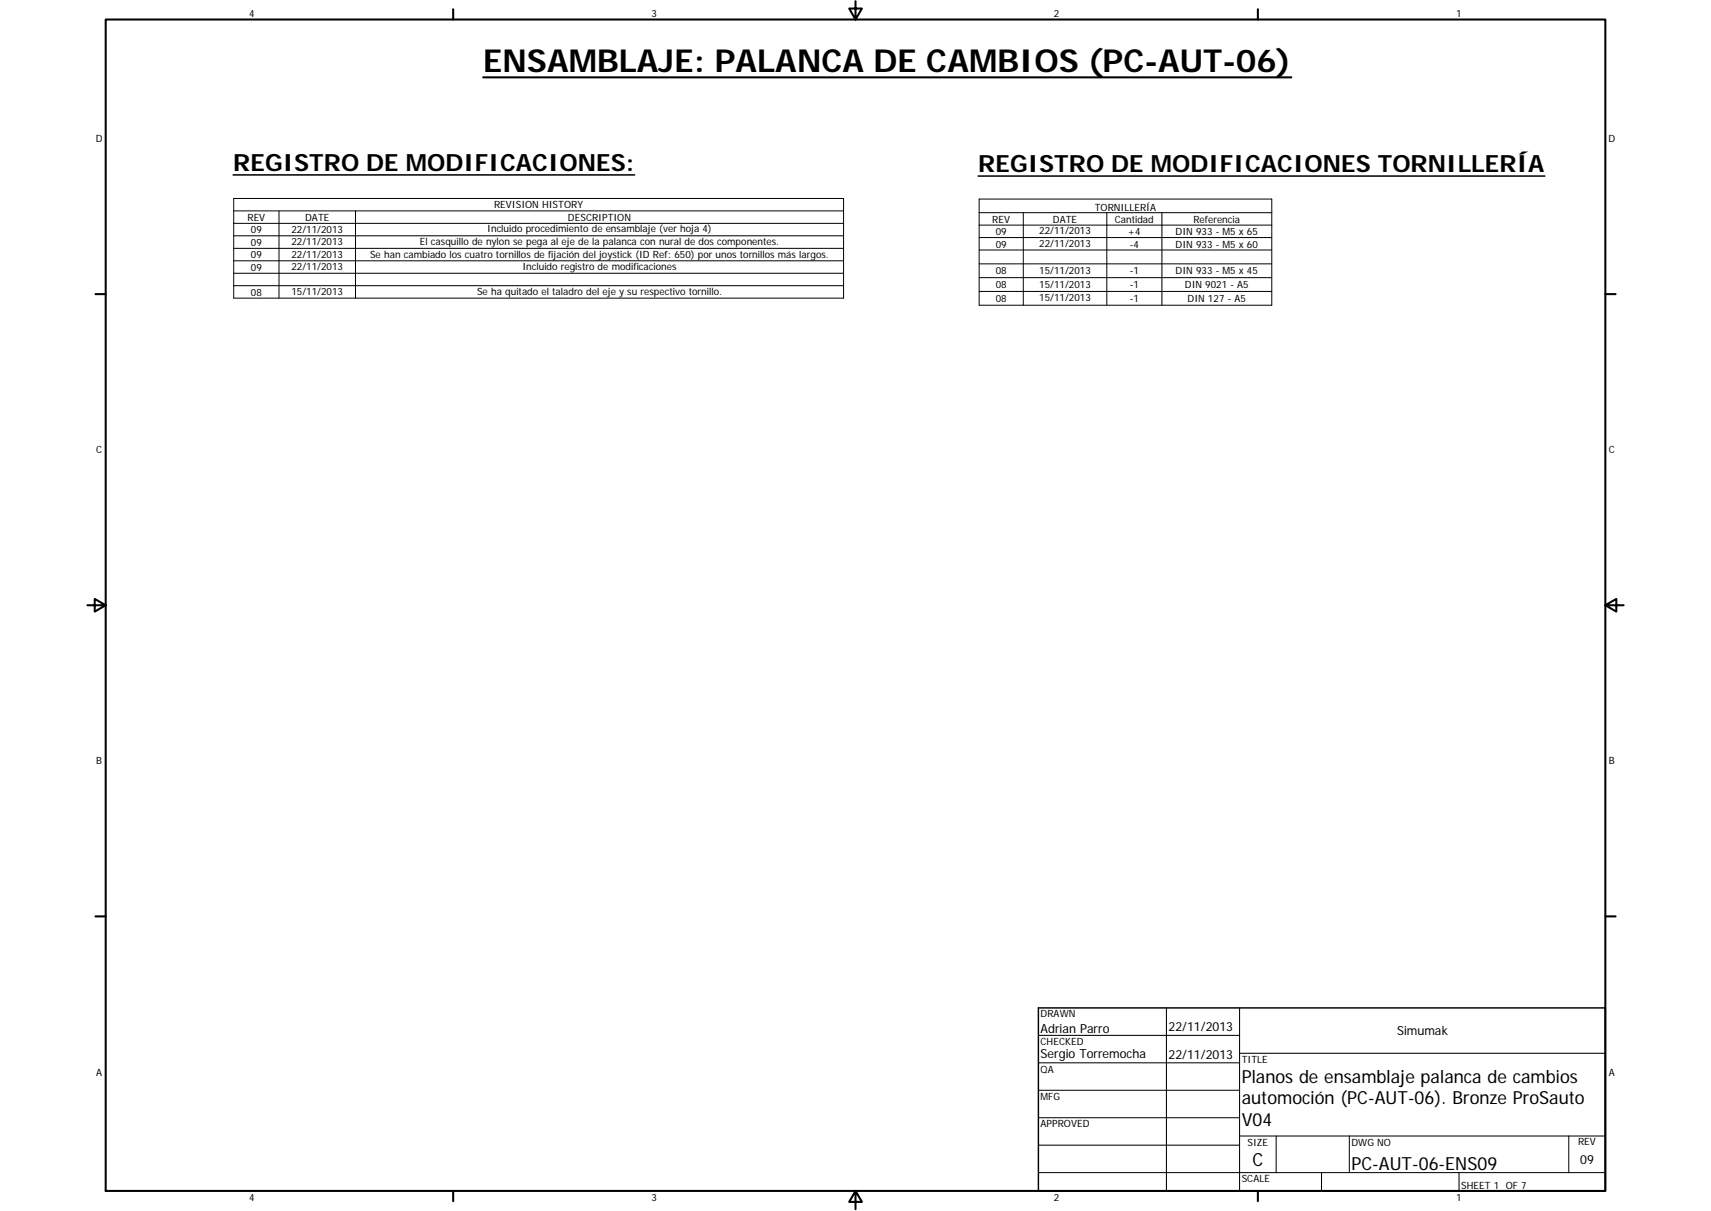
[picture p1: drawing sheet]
<svg xmlns="http://www.w3.org/2000/svg" width="594mm" height="420mm" viewBox="0 0 594 420" stroke-linecap="round" stroke-linejoin="round" font-family="sans-serif">
<defs><g id="words">
<text font-size="11" x="167.7" y="25.1">ENSAMBLAJE: PALANCA DE CAMBIOS (PC-AUT-06)</text>
<g font-size="8.2">
<text x="81" y="59.3">REGISTRO DE MODIFICACIONES:</text>
<text x="339.6" y="59.8">REGISTRO DE MODIFICACIONES TORNILLERÍA</text>
</g>
<g font-size="6.3">
<text x="431.1" y="375.7">Planos de ensamblaje palanca de cambios</text>
<text x="431.1" y="383.2">automoción (PC-AUT-06). Bronze ProSauto</text>
<text x="431.1" y="390.7">V04</text>
<text x="434.8" y="404.7">C</text>
<text x="469.2" y="406">PC-AUT-06-ENS09</text>
</g>
<g font-size="4.4">
<text x="361.3" y="358.4">Adrian Parro</text>
<text x="405.8" y="357.8">22/11/2013</text>
<text x="485.1" y="359.2">Simumak</text>
<text x="361.3" y="367.1">Sergio Torremocha</text>
<text x="405.8" y="367.3">22/11/2013</text>
<text x="548.7" y="404">09</text>
</g>
<g font-size="3.5">
<text x="86.6" y="5.8">4</text>
<text x="226.3" y="5.8">3</text>
<text x="365.9" y="5.8">2</text>
<text x="505.6" y="5.8">1</text>
<text x="33.2" y="49.4">D</text>
<text x="558.5" y="49.4">D</text>
<text x="85.9" y="76.6">REV</text>
<text x="106" y="76.6">DATE</text>
<text x="171.5" y="72.3">REVISION HISTORY</text>
<text x="197.2" y="76.6">DESCRIPTION</text>
<text x="344.5" y="77.2">REV</text>
<text x="365.6" y="77.2">DATE</text>
<text x="380.1" y="73.2">TORNILLERÍA</text>
<text x="387.1" y="77.3">Cantidad</text>
<text x="414.4" y="77.3">Referencia</text>
<text x="87.1" y="81">09</text>
<text x="101.2" y="80.7">22/11/2013</text>
<text x="169.2" y="80.6">Incluido procedimiento de ensamblaje (ver hoja 4)</text>
<text x="345.7" y="81.6">09</text>
<text x="360.8" y="81.3">22/11/2013</text>
<text x="391.6" y="81.6">+4</text>
<text x="408.2" y="81.6">DIN 933 - M5 x 65</text>
<text x="87.1" y="85.3">09</text>
<text x="87.1" y="89.6">09</text>
<text x="101.2" y="85">22/11/2013</text>
<text x="101.2" y="89.4">22/11/2013</text>
<text x="128.5" y="89.4">Se han cambiado los cuatro tornillos de fijación del joystick (ID Ref: 650) por unos tornillos más largos.</text>
<text x="145.8" y="85">El casquillo de nylon se pega al eje de la palanca con nural de dos componentes.</text>
<text x="345.7" y="85.9">09</text>
<text x="360.8" y="85.7">22/11/2013</text>
<text x="392.3" y="85.9">-4</text>
<text x="408.2" y="85.9">DIN 933 - M5 x 60</text>
<text x="87.1" y="93.9">09</text>
<text x="101.2" y="93.7">22/11/2013</text>
<text x="181.4" y="93.6">Incluido registro de modificaciones</text>
<text x="345.7" y="95.2">08</text>
<text x="360.8" y="95">15/11/2013</text>
<text x="392.3" y="95.2">-1</text>
<text x="408.2" y="95.2">DIN 933 - M5 x 45</text>
<text x="345.7" y="100">08</text>
<text x="360.8" y="99.8">15/11/2013</text>
<text x="392.3" y="100">-1</text>
<text x="411.4" y="100">DIN 9021 - A5</text>
<text x="87.1" y="102.6">08</text>
<text x="101.2" y="102.3">15/11/2013</text>
<text x="165.6" y="102.2">Se ha quitado el taladro del eje y su respectivo tornillo.</text>
<text x="345.7" y="104.8">08</text>
<text x="360.8" y="104.6">15/11/2013</text>
<text x="392.3" y="104.8">-1</text>
<text x="412.3" y="104.8">DIN 127 - A5</text>
<text x="33.4" y="157.3">C</text>
<text x="558.6" y="157.3">C</text>
<text x="33.4" y="265.2">B</text>
<text x="558.6" y="265.2">B</text>
<text x="361.3" y="353">DRAWN</text>
<text x="361.3" y="362.5">CHECKED</text>
<text x="431.1" y="368.7">TITLE</text>
<text x="33.4" y="373.2">A</text>
<text x="361.3" y="372.1">QA</text>
<text x="558.6" y="373.2">A</text>
<text x="361.3" y="381.6">MFG</text>
<text x="361.3" y="391.2">APPROVED</text>
<text x="433.2" y="397.5">SIZE</text>
<text x="469.2" y="397.5">DWG NO</text>
<text x="547.9" y="397.4">REV</text>
<text x="431.1" y="410.2">SCALE</text>
<text x="507.3" y="412.4">SHEET 1 OF 7</text>
<text x="86.6" y="416.7">4</text>
<text x="226.3" y="416.7">3</text>
<text x="365.9" y="416.7">2</text>
<text x="505.6" y="416.7">1</text>
</g>
</g></defs>
<g fill="none" stroke="#000" stroke-width=".71">
<path d="M36.7 6.8h520.7v406.4h-520.7zM157.3 3.2v3.6M297 .4v6.4l-2.2-3.8h4.5l-2.3 3.8M436.7 3.2v3.6M167.7 26.8h280.7M33.1 102h3.6M557.4 102h3.6M30.3 210h6.4l-3.8-2.2v4.4l3.8-2.2M557.4 210l3.8 2.2v-4.4l-3.8 2.2h6.3M33.1 317.9h3.6M557.4 317.9h3.6M157.3 413.2v3.6"/>
<path d="M297 413.2l2.3 3.8h-4.5l2.2-3.8v6.3M436.7 413.2v3.6"/>
</g>
<g fill="none" stroke="#000" stroke-width=".36">
<path d="M360.5 359.2h69.9M405 349.7v63.5M430.4 349.7v63.5M360.5 368.7h69.9M360.5 378.3h69.9M430.4 365.4h127M360.5 387.8h69.9M360.5 397.3h69.9M430.4 394.1h127M443.1 394.1v12.7M468.5 394.1v12.7M544.7 394.1v12.7"/>
<path d="M360.5 406.8h196.9M458.8 406.8v6.4M506.6 406.8v6.4"/>
</g>
<path d="M360.5 349.7h196.9v63.5h-196.9z" fill="none" stroke="#000" stroke-width=".51"/>
<g fill="none" stroke="#000" stroke-width=".35">
<path d="M81.1 68.9h211.8v34.5h-211.8zM81.1 73.2h211.8M81.1 77.5h211.8M96.9 73.2v30.2M123.4 73.2v30.2M340 69.1h101.6v36.8h-101.6zM340 73.8h101.6M340 78.1h101.6M355.3 73.8v32.1M384.3 73.8v32.1M403.4 73.8v32.1M81.1 81.8h211.8"/>
<path d="M81.1 86.2h211.8M81.1 90.5h211.8M81.1 94.8h211.8M81.1 99.1h211.8M340 82.4h101.6M340 86.7h101.6M340 91.5h101.6M340 96.3h101.6M340 101.1h101.6"/>
</g>
<path d="M81 60.7h139.3M339.6 61.1h196.8" fill="none" stroke="#000" stroke-width=".53"/>
<use href="#words"/>
</svg>
